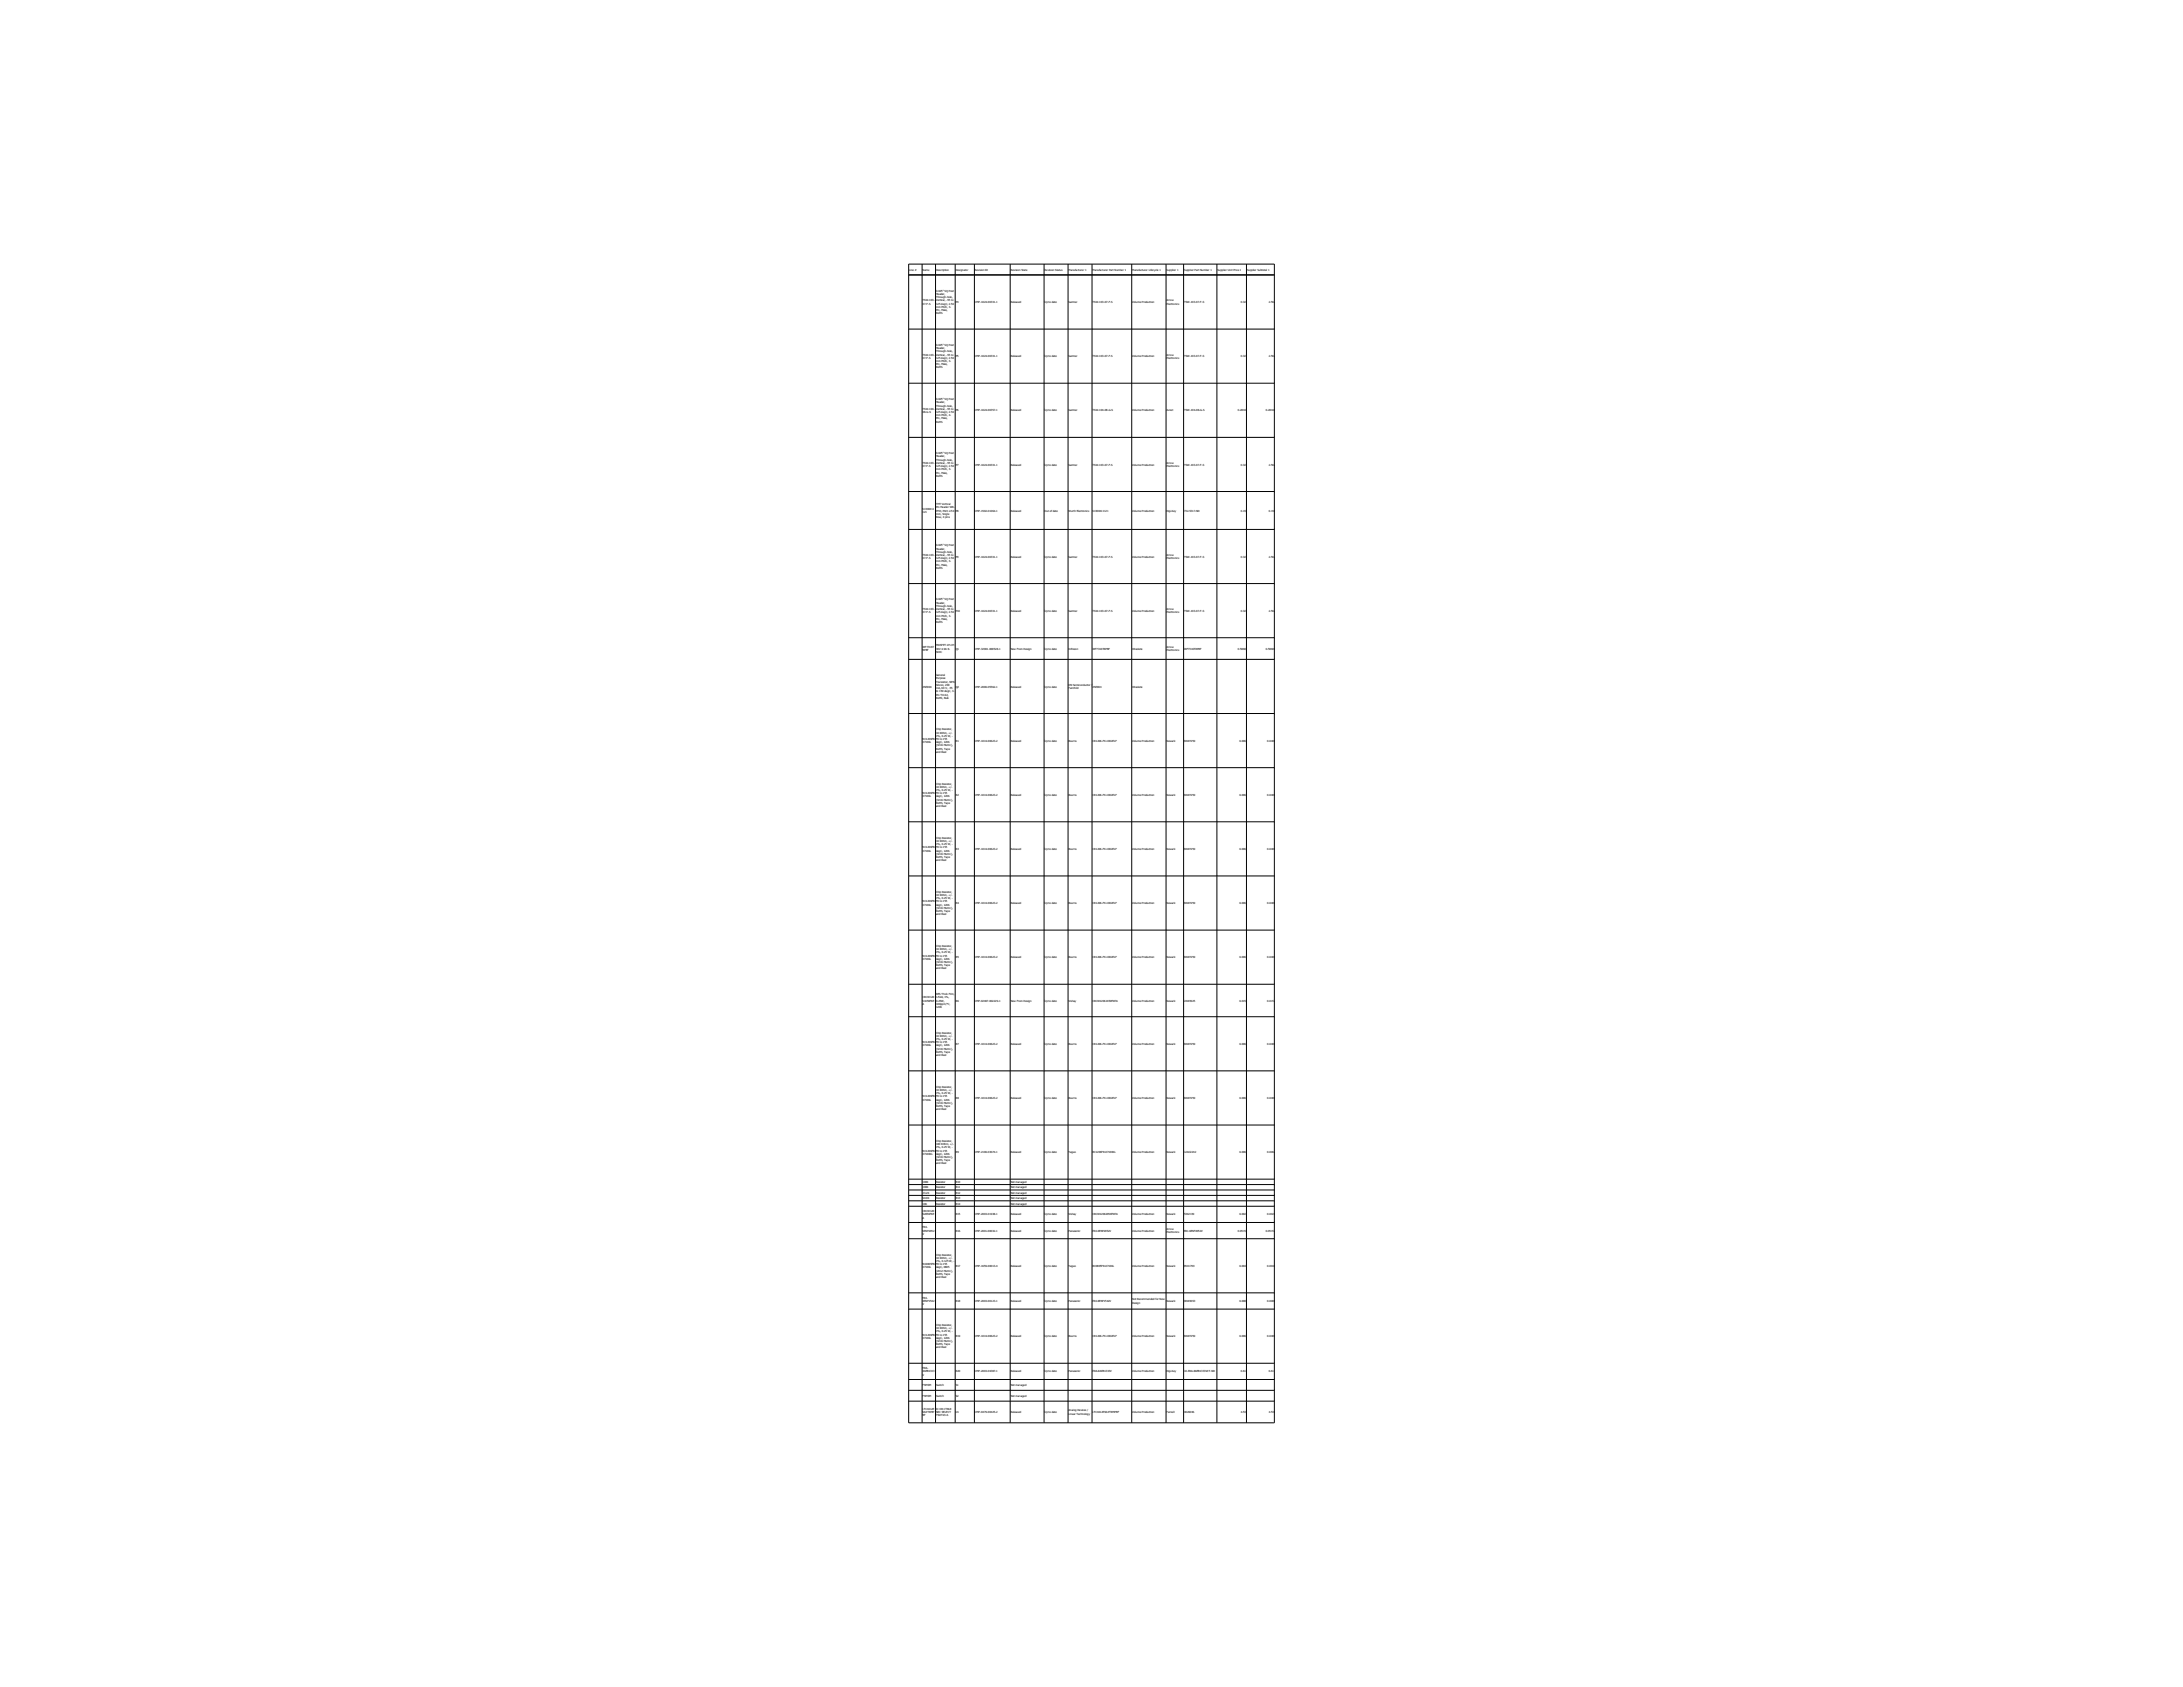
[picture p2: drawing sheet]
<svg xmlns="http://www.w3.org/2000/svg" width="279mm" height="216mm" viewBox="0 0 279 216" stroke-linecap="round" stroke-linejoin="round" font-family="sans-serif">
<defs><g id="words">
<g font-size=".4">
<text x="116.4" y="34.6">Line #</text>
<text x="118.1" y="34.6">Name</text>
<text x="119.8" y="34.6">Description</text>
<text x="122.3" y="34.6">Designator</text>
<text x="124.8" y="34.6">Revision ID</text>
<text x="129.4" y="34.6">Revision State</text>
<text x="133.7" y="34.6">Revision Status</text>
<text x="136.8" y="34.6">Manufacturer 1</text>
<text x="139.8" y="34.6">Manufacturer Part Number 1</text>
<text x="144.9" y="34.6">Manufacturer Lifecycle 1</text>
<text x="149.3" y="34.6">Supplier 1</text>
<text x="151.6" y="34.6">Supplier Part Number 1</text>
<text x="155.8" y="34.6">Supplier Unit Price 1</text>
<text x="159.6" y="34.6">Supplier Subtotal 1</text>
<text x="118.1" y="38.6">TSW-103-</text>
<text x="118.1" y="39">07-F-S</text>
<text x="119.8" y="37.3">0.025&quot; SQ Post</text>
<text x="119.8" y="37.8">Header,</text>
<text x="119.8" y="38.2">Through-hole,</text>
<text x="119.8" y="38.6">Vertical, -55 to</text>
<text x="119.8" y="39">125 degC, 2.54</text>
<text x="119.8" y="39.4">mm Pitch, 3-</text>
<text x="119.8" y="39.8">Pin, Male,</text>
<text x="119.8" y="40.2">RoHS</text>
<text x="122.3" y="38.8">P4</text>
<text x="124.8" y="38.8">CMP-1024-00331-1</text>
<text x="129.4" y="38.8">Released</text>
<text x="133.7" y="38.8">Up to date</text>
<text x="136.8" y="38.8">Samtec</text>
<text x="139.8" y="38.8">TSW-103-07-F-S</text>
<text x="144.9" y="38.8">Volume Production</text>
<text x="149.3" y="38.6">Arrow</text>
<text x="149.3" y="39">Electronics</text>
<text x="151.6" y="38.8">TSW-103-07-F-S</text>
<text x="158.8" y="38.8">0.32</text>
<text x="162.4" y="38.8">2.56</text>
<text x="118.1" y="45.5">TSW-103-</text>
<text x="118.1" y="45.9">07-F-S</text>
<text x="119.8" y="44.3">0.025&quot; SQ Post</text>
<text x="119.8" y="44.7">Header,</text>
<text x="119.8" y="45.1">Through-hole,</text>
<text x="119.8" y="45.5">Vertical, -55 to</text>
<text x="119.8" y="45.9">125 degC, 2.54</text>
<text x="119.8" y="46.3">mm Pitch, 3-</text>
<text x="119.8" y="46.7">Pin, Male,</text>
<text x="119.8" y="47.2">RoHS</text>
<text x="122.3" y="45.7">P5</text>
<text x="124.8" y="45.7">CMP-1024-00331-1</text>
<text x="129.4" y="45.7">Released</text>
<text x="133.7" y="45.7">Up to date</text>
<text x="136.8" y="45.7">Samtec</text>
<text x="139.8" y="45.7">TSW-103-07-F-S</text>
<text x="144.9" y="45.7">Volume Production</text>
<text x="149.3" y="45.5">Arrow</text>
<text x="149.3" y="45.9">Electronics</text>
<text x="151.6" y="45.7">TSW-103-07-F-S</text>
<text x="158.8" y="45.7">0.32</text>
<text x="162.4" y="45.7">2.56</text>
<text x="118.1" y="52.4">TSW-104-</text>
<text x="118.1" y="52.9">08-G-S</text>
<text x="119.8" y="51.2">0.025&quot; SQ Post</text>
<text x="119.8" y="51.6">Header,</text>
<text x="119.8" y="52">Through-hole,</text>
<text x="119.8" y="52.4">Vertical, -55 to</text>
<text x="119.8" y="52.9">125 degC, 2.54</text>
<text x="119.8" y="53.3">mm Pitch, 4-</text>
<text x="119.8" y="53.7">Pin, Male,</text>
<text x="122.3" y="52.6">P6</text>
<text x="124.8" y="52.6">CMP-1024-00357-1</text>
<text x="129.4" y="52.6">Released</text>
<text x="133.7" y="52.6">Up to date</text>
<text x="136.8" y="52.6">Samtec</text>
<text x="139.8" y="52.6">TSW-104-08-G-S</text>
<text x="144.9" y="52.6">Volume Production</text>
<text x="149.3" y="52.6">Avnet</text>
<text x="151.6" y="52.6">TSW-104-08-G-S</text>
<text x="158.4" y="52.6">0.2844</text>
<text x="162" y="52.6">0.2844</text>
<text x="118.1" y="59.4">TSW-103-</text>
<text x="118.1" y="59.8">07-F-S</text>
<text x="119.8" y="54.1">RoHS</text>
<text x="119.8" y="58.1">0.025&quot; SQ Post</text>
<text x="119.8" y="58.5">Header,</text>
<text x="119.8" y="59">Through-hole,</text>
<text x="119.8" y="59.4">Vertical, -55 to</text>
<text x="119.8" y="59.8">125 degC, 2.54</text>
<text x="122.3" y="59.6">P7</text>
<text x="124.8" y="59.6">CMP-1024-00331-1</text>
<text x="129.4" y="59.6">Released</text>
<text x="133.7" y="59.6">Up to date</text>
<text x="136.8" y="59.6">Samtec</text>
<text x="139.8" y="59.6">TSW-103-07-F-S</text>
<text x="144.9" y="59.6">Volume Production</text>
<text x="149.3" y="59.4">Arrow</text>
<text x="149.3" y="59.8">Electronics</text>
<text x="151.6" y="59.6">TSW-103-07-F-S</text>
<text x="158.8" y="59.6">0.32</text>
<text x="162.4" y="59.6">2.56</text>
<text x="118.1" y="65.3">61300411</text>
<text x="118.1" y="65.7">121</text>
<text x="119.8" y="60.2">mm Pitch, 3-</text>
<text x="119.8" y="60.6">Pin, Male,</text>
<text x="119.8" y="61">RoHS</text>
<text x="119.8" y="64.6">THT Vertical</text>
<text x="119.8" y="65.1">Pin Header WR-</text>
<text x="119.8" y="65.5">PHD, Pitch 2.54</text>
<text x="119.8" y="65.9">mm, Single</text>
<text x="122.3" y="65.5">P8</text>
<text x="124.8" y="65.5">CMP-1502-01064-1</text>
<text x="129.4" y="65.5">Released</text>
<text x="133.7" y="65.5">Out of date</text>
<text x="136.8" y="65.5">Wurth Electronics</text>
<text x="139.8" y="65.5">61300411121</text>
<text x="144.9" y="65.5">Volume Production</text>
<text x="149.3" y="65.5">Digi-Key</text>
<text x="151.6" y="65.5">732-5317-ND</text>
<text x="158.8" y="65.5">0.19</text>
<text x="162.4" y="65.5">0.19</text>
<text x="118.1" y="71.1">TSW-103-</text>
<text x="118.1" y="71.6">07-F-S</text>
<text x="119.8" y="66.3">Row, 4 pins</text>
<text x="119.8" y="69.9">0.025&quot; SQ Post</text>
<text x="119.8" y="70.3">Header,</text>
<text x="119.8" y="70.7">Through-hole,</text>
<text x="119.8" y="71.1">Vertical, -55 to</text>
<text x="119.8" y="71.6">125 degC, 2.54</text>
<text x="119.8" y="72">mm Pitch, 3-</text>
<text x="122.3" y="71.4">P9</text>
<text x="124.8" y="71.4">CMP-1024-00331-1</text>
<text x="129.4" y="71.4">Released</text>
<text x="133.7" y="71.4">Up to date</text>
<text x="136.8" y="71.4">Samtec</text>
<text x="139.8" y="71.4">TSW-103-07-F-S</text>
<text x="144.9" y="71.4">Volume Production</text>
<text x="149.3" y="71.1">Arrow</text>
<text x="149.3" y="71.6">Electronics</text>
<text x="151.6" y="71.4">TSW-103-07-F-S</text>
<text x="158.8" y="71.4">0.32</text>
<text x="162.4" y="71.4">2.56</text>
<text x="119.8" y="72.4">Pin, Male,</text>
<text x="119.8" y="72.8">RoHS</text>
<text x="119.8" y="76.8">0.025&quot; SQ Post</text>
<text x="119.8" y="77.3">Header,</text>
<text x="119.8" y="77.7">Through-hole,</text>
<text x="118.1" y="78.1">TSW-103-</text>
<text x="118.1" y="78.5">07-F-S</text>
<text x="118.1" y="82.9">IRF7316T</text>
<text x="118.1" y="83.3">RPBF</text>
<text x="119.8" y="78.1">Vertical, -55 to</text>
<text x="119.8" y="78.5">125 degC, 2.54</text>
<text x="119.8" y="78.9">mm Pitch, 3-</text>
<text x="119.8" y="79.3">Pin, Male,</text>
<text x="119.8" y="79.7">RoHS</text>
<text x="119.8" y="82.7">MOSFET 2P-CH</text>
<text x="119.8" y="83.1">30V 4.9A 8-</text>
<text x="119.8" y="83.5">SOIC</text>
<text x="122.3" y="78.3">P10</text>
<text x="122.3" y="83.1">Q1</text>
<text x="124.8" y="78.3">CMP-1024-00331-1</text>
<text x="124.8" y="83.1">CMP-32901-000528-1</text>
<text x="129.4" y="78.3">Released</text>
<text x="129.4" y="83.1">New From Design</text>
<text x="133.7" y="78.3">Up to date</text>
<text x="133.7" y="83.1">Up to date</text>
<text x="136.8" y="78.3">Samtec</text>
<text x="136.8" y="83.1">Infineon</text>
<text x="139.8" y="78.3">TSW-103-07-F-S</text>
<text x="139.8" y="83.1">IRF7316TRPBF</text>
<text x="144.9" y="78.3">Volume Production</text>
<text x="144.9" y="83.1">Obsolete</text>
<text x="149.3" y="78.1">Arrow</text>
<text x="149.3" y="78.5">Electronics</text>
<text x="149.3" y="82.9">Arrow</text>
<text x="149.3" y="83.3">Electronics</text>
<text x="151.6" y="78.3">TSW-103-07-F-S</text>
<text x="151.6" y="83.1">IRF7316TRPBF</text>
<text x="158.4" y="83.1">0.5868</text>
<text x="158.8" y="78.3">0.32</text>
<text x="162" y="83.1">0.5868</text>
<text x="162.4" y="78.3">2.56</text>
<text x="118.1" y="88">2N3904</text>
<text x="119.8" y="86.5">General</text>
<text x="119.8" y="87">Purpose</text>
<text x="119.8" y="87.4">Transistor, NPN</text>
<text x="119.8" y="87.8">Silicon, 200</text>
<text x="119.8" y="88.2">mA, 60 V, -55</text>
<text x="119.8" y="88.6">to 150 degC, 3-</text>
<text x="119.8" y="89">Pin TO-92,</text>
<text x="119.8" y="89.4">RoHS, Bulk</text>
<text x="122.3" y="88">Q2</text>
<text x="124.8" y="88">CMP-2000-05562-1</text>
<text x="129.4" y="88">Released</text>
<text x="133.7" y="88">Up to date</text>
<text x="136.8" y="87.8">ON Semiconductor /</text>
<text x="136.8" y="88.2">Fairchild</text>
<text x="139.8" y="88">2N3904</text>
<text x="144.9" y="88">Obsolete</text>
<text x="118.1" y="94.7">RC1206FR-</text>
<text x="118.1" y="95.1">0710KL</text>
<text x="119.8" y="93.5">Chip Resistor,</text>
<text x="119.8" y="93.9">10 KOhm, +/-</text>
<text x="119.8" y="94.3">1%, 0.25 W, -</text>
<text x="119.8" y="94.7">55 to 155</text>
<text x="119.8" y="95.1">degC, 1206</text>
<text x="119.8" y="95.5">(3216 Metric),</text>
<text x="119.8" y="95.9">RoHS, Tape</text>
<text x="122.3" y="94.9">R1</text>
<text x="124.8" y="94.9">CMP-1014-00623-2</text>
<text x="129.4" y="94.9">Released</text>
<text x="133.7" y="94.9">Up to date</text>
<text x="136.8" y="94.9">Bourns</text>
<text x="139.8" y="94.9">CR1206-FX-1002ELF</text>
<text x="144.9" y="94.9">Volume Production</text>
<text x="149.3" y="94.9">Newark</text>
<text x="151.6" y="94.9">84W7259</text>
<text x="158.6" y="94.9">0.006</text>
<text x="162.2" y="94.9">0.048</text>
<text x="118.1" y="101.6">RC1206FR-</text>
<text x="119.8" y="96.4">and Reel</text>
<text x="119.8" y="100.4">Chip Resistor,</text>
<text x="119.8" y="100.8">10 KOhm, +/-</text>
<text x="119.8" y="101.2">1%, 0.25 W, -</text>
<text x="119.8" y="101.6">55 to 155</text>
<text x="122.3" y="101.8">R2</text>
<text x="124.8" y="101.8">CMP-1014-00623-2</text>
<text x="129.4" y="101.8">Released</text>
<text x="133.7" y="101.8">Up to date</text>
<text x="136.8" y="101.8">Bourns</text>
<text x="139.8" y="101.8">CR1206-FX-1002ELF</text>
<text x="144.9" y="101.8">Volume Production</text>
<text x="149.3" y="101.8">Newark</text>
<text x="151.6" y="101.8">84W7259</text>
<text x="158.6" y="101.8">0.006</text>
<text x="162.2" y="101.8">0.048</text>
<text x="118.1" y="102">0710KL</text>
<text x="119.8" y="102">degC, 1206</text>
<text x="119.8" y="102.5">(3216 Metric),</text>
<text x="119.8" y="102.9">RoHS, Tape</text>
<text x="119.8" y="103.3">and Reel</text>
<text x="119.8" y="107.3">Chip Resistor,</text>
<text x="119.8" y="107.7">10 KOhm, +/-</text>
<text x="118.1" y="108.6">RC1206FR-</text>
<text x="118.1" y="109">0710KL</text>
<text x="119.8" y="108.2">1%, 0.25 W, -</text>
<text x="119.8" y="108.6">55 to 155</text>
<text x="119.8" y="109">degC, 1206</text>
<text x="119.8" y="109.4">(3216 Metric),</text>
<text x="119.8" y="109.8">RoHS, Tape</text>
<text x="119.8" y="110.2">and Reel</text>
<text x="122.3" y="108.8">R3</text>
<text x="124.8" y="108.8">CMP-1014-00623-2</text>
<text x="129.4" y="108.8">Released</text>
<text x="133.7" y="108.8">Up to date</text>
<text x="136.8" y="108.8">Bourns</text>
<text x="139.8" y="108.8">CR1206-FX-1002ELF</text>
<text x="144.9" y="108.8">Volume Production</text>
<text x="149.3" y="108.8">Newark</text>
<text x="151.6" y="108.8">84W7259</text>
<text x="158.6" y="108.8">0.006</text>
<text x="162.2" y="108.8">0.048</text>
<text x="118.1" y="115.5">RC1206FR-</text>
<text x="118.1" y="115.9">0710KL</text>
<text x="119.8" y="114.3">Chip Resistor,</text>
<text x="119.8" y="114.7">10 KOhm, +/-</text>
<text x="119.8" y="115.1">1%, 0.25 W, -</text>
<text x="119.8" y="115.5">55 to 155</text>
<text x="119.8" y="115.9">degC, 1206</text>
<text x="119.8" y="116.3">(3216 Metric),</text>
<text x="119.8" y="116.7">RoHS, Tape</text>
<text x="119.8" y="117.1">and Reel</text>
<text x="122.3" y="115.7">R4</text>
<text x="124.8" y="115.7">CMP-1014-00623-2</text>
<text x="129.4" y="115.7">Released</text>
<text x="133.7" y="115.7">Up to date</text>
<text x="136.8" y="115.7">Bourns</text>
<text x="139.8" y="115.7">CR1206-FX-1002ELF</text>
<text x="144.9" y="115.7">Volume Production</text>
<text x="149.3" y="115.7">Newark</text>
<text x="151.6" y="115.7">84W7259</text>
<text x="158.6" y="115.7">0.006</text>
<text x="162.2" y="115.7">0.048</text>
<text x="118.1" y="122.4">RC1206FR-</text>
<text x="118.1" y="122.8">0710KL</text>
<text x="119.8" y="121.2">Chip Resistor,</text>
<text x="119.8" y="121.6">10 KOhm, +/-</text>
<text x="119.8" y="122">1%, 0.25 W, -</text>
<text x="119.8" y="122.4">55 to 155</text>
<text x="119.8" y="122.8">degC, 1206</text>
<text x="119.8" y="123.2">(3216 Metric),</text>
<text x="119.8" y="123.7">RoHS, Tape</text>
<text x="119.8" y="124.1">and Reel</text>
<text x="122.3" y="122.6">R5</text>
<text x="124.8" y="122.6">CMP-1014-00623-2</text>
<text x="129.4" y="122.6">Released</text>
<text x="133.7" y="122.6">Up to date</text>
<text x="136.8" y="122.6">Bourns</text>
<text x="139.8" y="122.6">CR1206-FX-1002ELF</text>
<text x="144.9" y="122.6">Volume Production</text>
<text x="149.3" y="122.6">Newark</text>
<text x="151.6" y="122.6">84W7259</text>
<text x="158.6" y="122.6">0.006</text>
<text x="162.2" y="122.6">0.048</text>
<text x="118.1" y="127.8">CRCW120</text>
<text x="118.1" y="128.2">61K50FKE</text>
<text x="118.1" y="128.6">A</text>
<text x="119.8" y="127.4">RES Thick Film,</text>
<text x="119.8" y="127.8">1.5kΩ, 1%,</text>
<text x="119.8" y="128.2">0.25W,</text>
<text x="119.8" y="128.6">100ppm/°C,</text>
<text x="119.8" y="129">1206</text>
<text x="122.3" y="128.2">R6</text>
<text x="124.8" y="128.2">CMP-02407-002229-1</text>
<text x="129.4" y="128.2">New From Design</text>
<text x="133.7" y="128.2">Up to date</text>
<text x="136.8" y="128.2">Vishay</text>
<text x="139.8" y="128.2">CRCW12061K50FKEA</text>
<text x="144.9" y="128.2">Volume Production</text>
<text x="149.3" y="128.2">Newark</text>
<text x="151.6" y="128.2">24W3925</text>
<text x="158.6" y="128.2">0.015</text>
<text x="162.2" y="128.2">0.015</text>
<text x="118.1" y="133.5">RC1206FR-</text>
<text x="118.1" y="133.9">0710KL</text>
<text x="119.8" y="132.3">Chip Resistor,</text>
<text x="119.8" y="132.7">10 KOhm, +/-</text>
<text x="119.8" y="133.1">1%, 0.25 W, -</text>
<text x="119.8" y="133.5">55 to 155</text>
<text x="119.8" y="133.9">degC, 1206</text>
<text x="119.8" y="134.3">(3216 Metric),</text>
<text x="119.8" y="134.7">RoHS, Tape</text>
<text x="119.8" y="135.2">and Reel</text>
<text x="122.3" y="133.7">R7</text>
<text x="124.8" y="133.7">CMP-1014-00623-2</text>
<text x="129.4" y="133.7">Released</text>
<text x="133.7" y="133.7">Up to date</text>
<text x="136.8" y="133.7">Bourns</text>
<text x="139.8" y="133.7">CR1206-FX-1002ELF</text>
<text x="144.9" y="133.7">Volume Production</text>
<text x="149.3" y="133.7">Newark</text>
<text x="151.6" y="133.7">84W7259</text>
<text x="158.6" y="133.7">0.006</text>
<text x="162.2" y="133.7">0.048</text>
<text x="118.1" y="140.4">RC1206FR-</text>
<text x="118.1" y="140.9">0710KL</text>
<text x="119.8" y="139.2">Chip Resistor,</text>
<text x="119.8" y="139.6">10 KOhm, +/-</text>
<text x="119.8" y="140">1%, 0.25 W, -</text>
<text x="119.8" y="140.4">55 to 155</text>
<text x="119.8" y="140.9">degC, 1206</text>
<text x="119.8" y="141.3">(3216 Metric),</text>
<text x="119.8" y="141.7">RoHS, Tape</text>
<text x="119.8" y="142.1">and Reel</text>
<text x="122.3" y="140.6">R8</text>
<text x="124.8" y="140.6">CMP-1014-00623-2</text>
<text x="129.4" y="140.6">Released</text>
<text x="133.7" y="140.6">Up to date</text>
<text x="136.8" y="140.6">Bourns</text>
<text x="139.8" y="140.6">CR1206-FX-1002ELF</text>
<text x="144.9" y="140.6">Volume Production</text>
<text x="149.3" y="140.6">Newark</text>
<text x="151.6" y="140.6">84W7259</text>
<text x="158.6" y="140.6">0.006</text>
<text x="162.2" y="140.6">0.048</text>
<text x="118.1" y="147.4">RC1206FR-</text>
<text x="118.1" y="147.8">07100KL</text>
<text x="119.8" y="146.1">Chip Resistor,</text>
<text x="119.8" y="146.6">100 KOhm, +/-</text>
<text x="119.8" y="147">1%, 0.25 W, -</text>
<text x="119.8" y="147.4">55 to 155</text>
<text x="119.8" y="147.8">degC, 1206</text>
<text x="119.8" y="148.2">(3216 Metric),</text>
<text x="119.8" y="148.6">RoHS, Tape</text>
<text x="119.8" y="149">and Reel</text>
<text x="122.3" y="147.6">R9</text>
<text x="124.8" y="147.6">CMP-2100-03674-1</text>
<text x="129.4" y="147.6">Released</text>
<text x="133.7" y="147.6">Up to date</text>
<text x="136.8" y="147.6">Yageo</text>
<text x="139.8" y="147.6">RC1206FR-07100KL</text>
<text x="144.9" y="147.6">Volume Production</text>
<text x="149.3" y="147.6">Newark</text>
<text x="151.6" y="147.6">12AC2242</text>
<text x="158.6" y="147.6">0.006</text>
<text x="162.2" y="147.6">0.006</text>
<text x="118.1" y="151.4">100K</text>
<text x="118.1" y="152.1">100K</text>
<text x="118.1" y="152.8">23.2K</text>
<text x="118.1" y="153.5">64.9K</text>
<text x="118.1" y="154.2">10K</text>
<text x="118.1" y="155.1">CRCW120</text>
<text x="118.1" y="155.5">6205KFKE</text>
<text x="118.1" y="156">A</text>
<text x="119.8" y="151.4">Resistor</text>
<text x="119.8" y="152.1">Resistor</text>
<text x="119.8" y="152.8">Resistor</text>
<text x="119.8" y="153.5">Resistor</text>
<text x="119.8" y="154.2">Resistor</text>
<text x="122.3" y="151.4">R10</text>
<text x="122.3" y="152.1">R11</text>
<text x="122.3" y="152.8">R12</text>
<text x="122.3" y="153.5">R13</text>
<text x="122.3" y="154.2">R14</text>
<text x="122.3" y="155.5">R15</text>
<text x="124.8" y="155.5">CMP-2003-01938-1</text>
<text x="129.4" y="151.4">Not managed</text>
<text x="129.4" y="152.1">Not managed</text>
<text x="129.4" y="152.8">Not managed</text>
<text x="129.4" y="153.5">Not managed</text>
<text x="129.4" y="154.2">Not managed</text>
<text x="129.4" y="155.5">Released</text>
<text x="133.7" y="155.5">Up to date</text>
<text x="136.8" y="155.5">Vishay</text>
<text x="139.8" y="155.5">CRCW1206205KFKEA</text>
<text x="144.9" y="155.5">Volume Production</text>
<text x="149.3" y="155.5">Newark</text>
<text x="151.6" y="155.5">53K2139</text>
<text x="158.6" y="155.5">0.002</text>
<text x="162.2" y="155.5">0.002</text>
<text x="118.1" y="157.2">ERJ-</text>
<text x="118.1" y="157.6">6ENF2052</text>
<text x="118.1" y="158">V</text>
<text x="118.1" y="161.9">RC0805FR-</text>
<text x="119.8" y="160.7">Chip Resistor,</text>
<text x="119.8" y="161.1">10 KOhm, +/-</text>
<text x="119.8" y="161.5">1%, 0.125 W, -</text>
<text x="119.8" y="161.9">55 to 155</text>
<text x="122.3" y="157.6">R16</text>
<text x="124.8" y="157.6">CMP-2001-00032-1</text>
<text x="129.4" y="157.6">Released</text>
<text x="133.7" y="157.6">Up to date</text>
<text x="136.8" y="157.6">Panasonic</text>
<text x="139.8" y="157.6">ERJ-6ENF2052V</text>
<text x="144.9" y="157.6">Volume Production</text>
<text x="149.3" y="157.4">Arrow</text>
<text x="149.3" y="157.8">Electronics</text>
<text x="151.6" y="157.6">ERJ-6ENF2052V</text>
<text x="158.4" y="157.6">0.0515</text>
<text x="162" y="157.6">0.0515</text>
<text x="118.1" y="162.3">0710KL</text>
<text x="118.1" y="166.2">ERJ-</text>
<text x="118.1" y="166.6">8ENF1542</text>
<text x="118.1" y="167">V</text>
<text x="119.8" y="162.3">degC, 0805</text>
<text x="119.8" y="162.7">(2012 Metric),</text>
<text x="119.8" y="163.2">RoHS, Tape</text>
<text x="119.8" y="163.6">and Reel</text>
<text x="122.3" y="162.1">R17</text>
<text x="122.3" y="166.6">R18</text>
<text x="124.8" y="162.1">CMP-1659-00013-4</text>
<text x="124.8" y="166.6">CMP-2003-00123-1</text>
<text x="129.4" y="162.1">Released</text>
<text x="129.4" y="166.6">Released</text>
<text x="133.7" y="162.1">Up to date</text>
<text x="133.7" y="166.6">Up to date</text>
<text x="136.8" y="162.1">Yageo</text>
<text x="136.8" y="166.6">Panasonic</text>
<text x="139.8" y="162.1">RC0805FR-0710KL</text>
<text x="139.8" y="166.6">ERJ-8ENF1542V</text>
<text x="144.9" y="162.1">Volume Production</text>
<text x="144.9" y="166.4">Not Recommended for New</text>
<text x="144.9" y="166.8">Design</text>
<text x="149.3" y="162.1">Newark</text>
<text x="149.3" y="166.6">Newark</text>
<text x="151.6" y="162.1">85X1799</text>
<text x="151.6" y="166.6">90W3653</text>
<text x="158.6" y="162.1">0.004</text>
<text x="158.6" y="166.6">0.008</text>
<text x="162.2" y="162.1">0.004</text>
<text x="162.2" y="166.6">0.008</text>
<text x="118.1" y="170.9">RC1206FR-</text>
<text x="118.1" y="171.3">0710KL</text>
<text x="119.8" y="169.7">Chip Resistor,</text>
<text x="119.8" y="170.1">10 KOhm, +/-</text>
<text x="119.8" y="170.5">1%, 0.25 W, -</text>
<text x="119.8" y="170.9">55 to 155</text>
<text x="119.8" y="171.3">degC, 1206</text>
<text x="119.8" y="171.8">(3216 Metric),</text>
<text x="119.8" y="172.2">RoHS, Tape</text>
<text x="119.8" y="172.6">and Reel</text>
<text x="122.3" y="171.1">R19</text>
<text x="124.8" y="171.1">CMP-1014-00623-2</text>
<text x="129.4" y="171.1">Released</text>
<text x="133.7" y="171.1">Up to date</text>
<text x="136.8" y="171.1">Bourns</text>
<text x="139.8" y="171.1">CR1206-FX-1002ELF</text>
<text x="144.9" y="171.1">Volume Production</text>
<text x="149.3" y="171.1">Newark</text>
<text x="151.6" y="171.1">84W7259</text>
<text x="158.6" y="171.1">0.006</text>
<text x="162.2" y="171.1">0.048</text>
<text x="118.1" y="175.2">ERA-</text>
<text x="118.1" y="175.6">8AEB1333</text>
<text x="118.1" y="176.1">V</text>
<text x="118.1" y="177.4">FSMSM</text>
<text x="118.1" y="178.8">FSMSM</text>
<text x="119.8" y="177.4">Switch</text>
<text x="119.8" y="178.8">Switch</text>
<text x="122.3" y="175.6">R20</text>
<text x="122.3" y="177.4">S1</text>
<text x="122.3" y="178.8">S2</text>
<text x="124.8" y="175.6">CMP-2003-04387-1</text>
<text x="129.4" y="175.6">Released</text>
<text x="129.4" y="177.4">Not managed</text>
<text x="129.4" y="178.8">Not managed</text>
<text x="133.7" y="175.6">Up to date</text>
<text x="136.8" y="175.6">Panasonic</text>
<text x="139.8" y="175.6">ERA-8AEB1333V</text>
<text x="144.9" y="175.6">Volume Production</text>
<text x="149.3" y="175.6">Digi-Key</text>
<text x="151.6" y="175.6">10-ERA-8AEB1333VCT-ND</text>
<text x="158.8" y="175.6">0.61</text>
<text x="162.4" y="175.6">0.61</text>
<text x="118.1" y="180.4">LTC4412E</text>
<text x="118.1" y="180.8">S6#TRMP</text>
<text x="118.1" y="181.3">BF</text>
<text x="119.8" y="180.4">IC OR CTRLR</text>
<text x="119.8" y="180.8">SRC SELECT</text>
<text x="119.8" y="181.3">TSOT23-6</text>
<text x="122.3" y="180.8">U1</text>
<text x="124.8" y="180.8">CMP-0479-00425-2</text>
<text x="129.4" y="180.8">Released</text>
<text x="133.7" y="180.8">Up to date</text>
<text x="136.8" y="180.6">Analog Devices /</text>
<text x="136.8" y="181">Linear Technology</text>
<text x="139.8" y="180.8">LTC4412ES6#TRMPBF</text>
<text x="144.9" y="180.8">Volume Production</text>
<text x="149.3" y="180.8">Farnell</text>
<text x="151.6" y="180.8">4026046</text>
<text x="158.8" y="180.8">4.53</text>
<text x="162.4" y="180.8">4.53</text>
</g>
</g></defs>
<g fill="none" stroke="#000" stroke-width=".13">
<path d="M116.3 33.8h46.8v148.3h-46.8zM116.3 35.2h46.8M118 33.8v148.3M119.7 33.8v148.3M122.3 33.8v148.3M124.7 33.8v148.3M129.3 33.8v148.3M133.6 33.8v148.3M136.7 33.8v148.3M139.8 33.8v148.3M144.8 33.8v148.3M149.2 33.8v148.3"/>
<path d="M151.5 33.8v148.3M155.7 33.8v148.3M159.5 33.8v148.3M116.3 42.1h46.8M116.3 49h46.8M116.3 56h46.8M116.3 62.9h46.8M116.3 67.8h46.8M116.3 74.7h46.8M116.3 81.6h46.8M116.3 84.4h46.8M116.3 91.3h46.8"/>
<path d="M116.3 98.2h46.8M116.3 105.2h46.8M116.3 112.1h46.8M116.3 119h46.8M116.3 126h46.8M116.3 130.1h46.8M116.3 137h46.8M116.3 144h46.8M116.3 150.9h46.8M116.3 151.6h46.8M116.3 152.3h46.8M116.3 153h46.8"/>
<path d="M116.3 153.7h46.8M116.3 154.4h46.8M116.3 156.5h46.8M116.3 158.5h46.8M116.3 165.5h46.8M116.3 167.5h46.8M116.3 174.5h46.8M116.3 176.5h46.8M116.3 177.9h46.8M116.3 179.3h46.8"/>
</g>
<use href="#words"/>
</svg>
